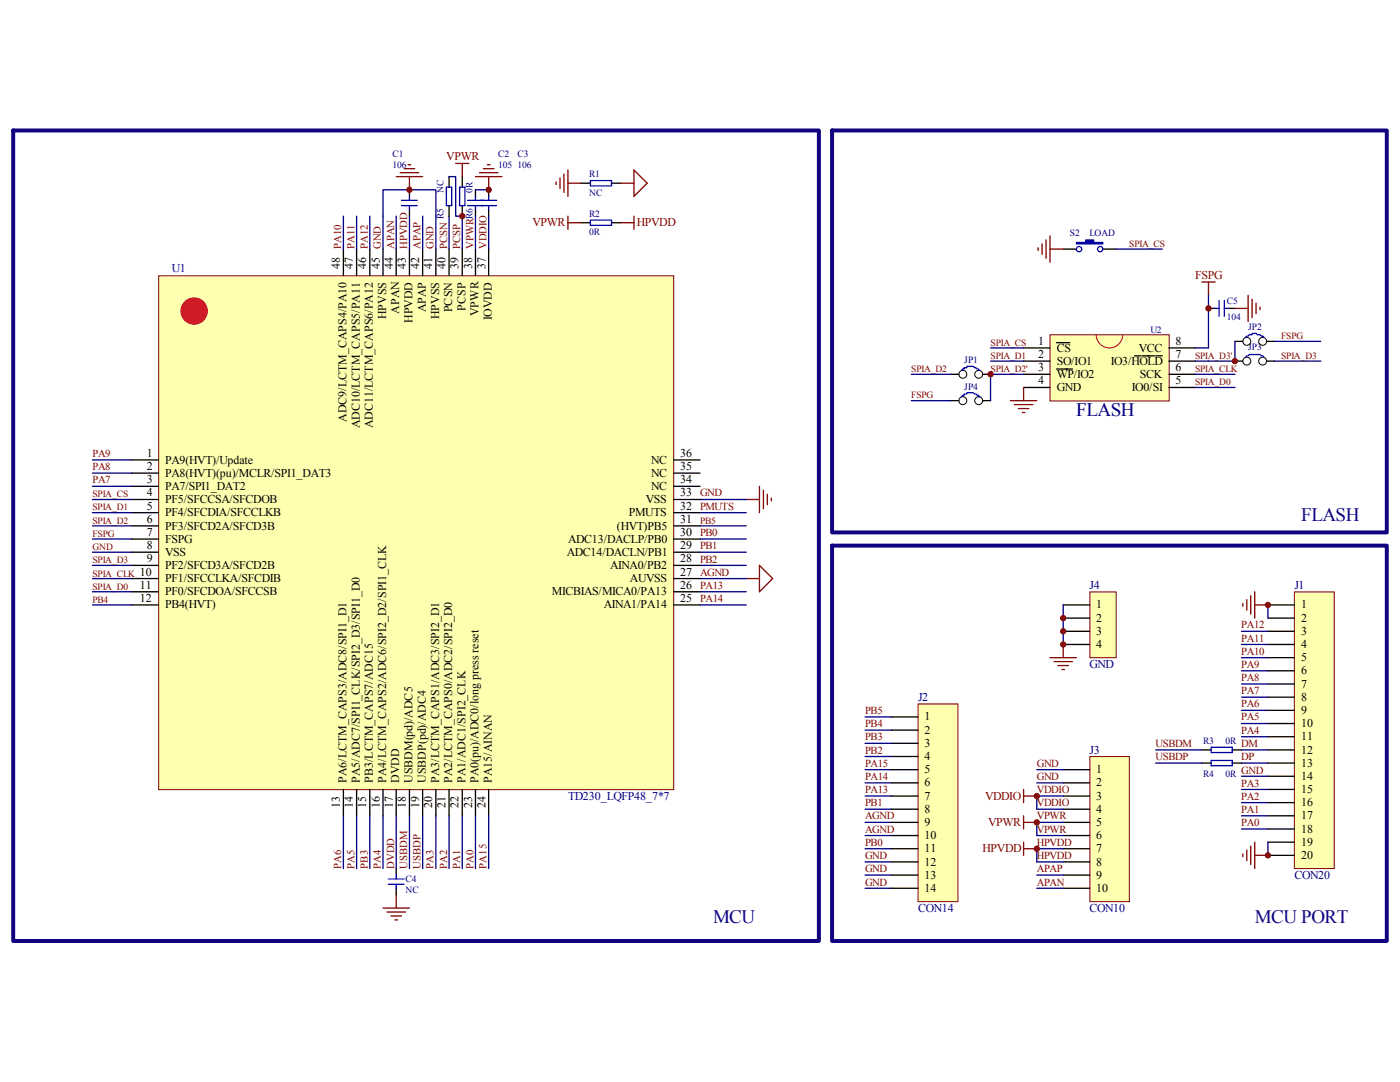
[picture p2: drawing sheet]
<svg xmlns="http://www.w3.org/2000/svg" width="279mm" height="216mm" viewBox="0 0 279 216" stroke-linecap="round" stroke-linejoin="round" font-family="sans-serif">
<defs><g id="words">
<text font-size="3.8" fill="#000080" x="214.8" y="83">FLASH</text>
<g font-size="3.8" fill="#11037f">
<text x="259.7" y="104.1">FLASH</text>
<text x="142.3" y="184.2">MCU</text>
<text x="250.4" y="184.2">MCU PORT</text>
</g>
<g font-size="2.4" fill="#800000">
<text x="89.1" y="32">VPWR</text>
<text x="106.3" y="45.1">VPWR</text>
<text x="127.1" y="45.1">HPVDD</text>
<text x="238.5" y="55.7">FSPG</text>
<text x="196.6" y="159.6">VDDIO</text>
<text x="197.2" y="164.8">VPWR</text>
<text x="196.1" y="170.1">HPVDD</text>
</g>
<g font-size="2.4">
<text x="67.8" y="53.7" transform="rotate(-90 67.8 53.7)">48</text>
<text x="70.4" y="53.7" transform="rotate(-90 70.4 53.7)">47</text>
<text x="73.1" y="53.7" transform="rotate(-90 73.1 53.7)">46</text>
<text x="75.8" y="53.7" transform="rotate(-90 75.8 53.7)">45</text>
<text x="78.4" y="53.7" transform="rotate(-90 78.4 53.7)">44</text>
<text x="81" y="53.7" transform="rotate(-90 81 53.7)">43</text>
<text x="83.7" y="53.7" transform="rotate(-90 83.7 53.7)">42</text>
<text x="86.3" y="53.7" transform="rotate(-90 86.3 53.7)">41</text>
<text x="88.9" y="53.7" transform="rotate(-90 88.9 53.7)">40</text>
<text x="91.5" y="53.7" transform="rotate(-90 91.5 53.7)">39</text>
<text x="94.2" y="53.7" transform="rotate(-90 94.2 53.7)">38</text>
<text x="96.9" y="53.7" transform="rotate(-90 96.9 53.7)">37</text>
<text x="77" y="63.7" transform="rotate(-90 77 63.7)">HPVSS</text>
<text x="79.7" y="62.6" transform="rotate(-90 79.7 62.6)">APAN</text>
<text x="82.3" y="64.4" transform="rotate(-90 82.3 64.4)">HPVDD</text>
<text x="85" y="62.3" transform="rotate(-90 85 62.3)">APAP</text>
<text x="87.6" y="63.7" transform="rotate(-90 87.6 63.7)">HPVSS</text>
<text x="90.3" y="62.3" transform="rotate(-90 90.3 62.3)">PCSN</text>
<text x="92.9" y="62.1" transform="rotate(-90 92.9 62.1)">PCSP</text>
<text x="95.5" y="63.1" transform="rotate(-90 95.5 63.1)">VPWR</text>
<text x="98.1" y="63.9" transform="rotate(-90 98.1 63.9)">IOVDD</text>
<text x="207.2" y="68.8">1</text>
<text x="207.2" y="71.5">2</text>
<text x="210.9" y="70.2">CS</text>
<text x="227.2" y="70.2">VCC</text>
<text x="234.6" y="71.5">7</text>
<text x="234.6" y="68.8">8</text>
<text x="207.2" y="74.1">3</text>
<text x="207.2" y="76.7">4</text>
<text x="210.9" y="72.8">SO/IO1</text>
<text x="210.9" y="75.4">WP/IO2</text>
<text x="221.7" y="72.8">IO3/HOLD</text>
<text x="227.5" y="75.4">SCK</text>
<text x="234.6" y="76.7">5</text>
<text x="234.6" y="74.1">6</text>
<text x="210.9" y="78.1">GND</text>
<text x="225.9" y="78.1">IO0/SI</text>
<text x="69.2" y="84.2" transform="rotate(-90 69.2 84.2)">ADC9/LCTM_CAPS4/PA10</text>
<text x="71.8" y="85.4" transform="rotate(-90 71.8 85.4)">ADC10/LCTM_CAPS5/PA11</text>
<text x="74.4" y="85.4" transform="rotate(-90 74.4 85.4)">ADC11/LCTM_CAPS6/PA12</text>
<text x="29.3" y="93.8">2</text>
<text x="29.3" y="91.2">1</text>
<text x="32.9" y="95.2">PA8(HVT)(pu)/MCLR/SPI1_DAT3</text>
<text x="32.9" y="92.5">PA9(HVT)/Update</text>
<text x="130" y="95.2">NC</text>
<text x="130" y="92.5">NC</text>
<text x="135.7" y="93.8">35</text>
<text x="135.7" y="91.2">36</text>
<text x="29.3" y="101.7">5</text>
<text x="29.3" y="96.4">3</text>
<text x="29.3" y="99.1">4</text>
<text x="32.9" y="97.8">PA7/SPI1_DAT2</text>
<text x="32.9" y="100.4">PF5/SFCCSA/SFCDOB</text>
<text x="128.9" y="100.4">VSS</text>
<text x="130" y="97.8">NC</text>
<text x="135.7" y="101.7">32</text>
<text x="135.7" y="99.1">33</text>
<text x="135.7" y="96.4">34</text>
<text x="29.3" y="106.9">7</text>
<text x="29.3" y="104.3">6</text>
<text x="32.9" y="103">PF4/SFCDIA/SFCCLKB</text>
<text x="32.9" y="105.7">PF3/SFCD2A/SFCD3B</text>
<text x="123.1" y="105.7">(HVT)PB5</text>
<text x="125.5" y="103">PMUTS</text>
<text x="135.7" y="106.9">30</text>
<text x="135.7" y="104.3">31</text>
<text x="29.3" y="112.2">9</text>
<text x="29.3" y="109.6">8</text>
<text x="32.9" y="113.5">PF2/SFCD3A/SFCD2B</text>
<text x="32.9" y="110.9">VSS</text>
<text x="32.9" y="108.3">FSPG</text>
<text x="113.1" y="110.9">ADC14/DACLN/PB1</text>
<text x="113.4" y="108.3">ADC13/DACLP/PB0</text>
<text x="121.8" y="113.5">AINA0/PB2</text>
<text x="135.7" y="109.6">29</text>
<text x="135.7" y="112.2">28</text>
<text x="27.9" y="114.9">10</text>
<text x="27.9" y="117.5">11</text>
<text x="32.9" y="116.2">PF1/SFCCLKA/SFCDIB</text>
<text x="32.9" y="118.8">PF0/SFCDOA/SFCCSB</text>
<text x="110.2" y="118.8">MICBIAS/MICA0/PA13</text>
<text x="125.7" y="116.2">AUVSS</text>
<text x="135.7" y="117.5">26</text>
<text x="135.7" y="114.9">27</text>
<text x="27.9" y="120.1">12</text>
<text x="32.9" y="121.4">PB4(HVT)</text>
<text x="120.5" y="121.4">AINA1/PA14</text>
<text x="135.7" y="120.1">25</text>
<text x="218.8" y="121.4">1</text>
<text x="218.8" y="124">2</text>
<text x="259.7" y="121.4">1</text>
<text x="259.7" y="124">2</text>
<text x="218.8" y="126.7">3</text>
<text x="218.8" y="129.3">4</text>
<text x="259.7" y="126.7">3</text>
<text x="259.7" y="129.3">4</text>
<text x="259.7" y="131.9">5</text>
<text x="259.7" y="134.5">6</text>
<text x="259.7" y="137.2">7</text>
<text x="184.5" y="143.8">1</text>
<text x="259.7" y="139.9">8</text>
<text x="259.7" y="142.5">9</text>
<text x="184.5" y="146.4">2</text>
<text x="184.5" y="149">3</text>
<text x="259.7" y="145.1">10</text>
<text x="259.7" y="147.7">11</text>
<text x="184.5" y="151.6">4</text>
<text x="184.5" y="154.3">5</text>
<text x="218.8" y="154.3">1</text>
<text x="259.7" y="150.4">12</text>
<text x="259.7" y="153">13</text>
<text x="259.7" y="155.6">14</text>
<text x="67.8" y="161.2" transform="rotate(-90 67.8 161.2)">13</text>
<text x="69.2" y="156.2" transform="rotate(-90 69.2 156.2)">PA6/LCTM_CAPS3/ADC8/SPI1_D1</text>
<text x="70.4" y="161.2" transform="rotate(-90 70.4 161.2)">14</text>
<text x="71.8" y="156.2" transform="rotate(-90 71.8 156.2)">PA5/ADC7/SPI1_CLK/SPI2_D3/SPI1_D0</text>
<text x="73.1" y="161.2" transform="rotate(-90 73.1 161.2)">15</text>
<text x="74.4" y="156.2" transform="rotate(-90 74.4 156.2)">PB3/LCTM_CAPS7/ADC15</text>
<text x="75.8" y="161.2" transform="rotate(-90 75.8 161.2)">16</text>
<text x="77" y="156.2" transform="rotate(-90 77 156.2)">PA4/LCTM_CAPS2/ADC6/SPI2_D2/SPI1_CLK</text>
<text x="78.4" y="161.2" transform="rotate(-90 78.4 161.2)">17</text>
<text x="79.7" y="156.2" transform="rotate(-90 79.7 156.2)">DVDD</text>
<text x="81" y="161.2" transform="rotate(-90 81 161.2)">18</text>
<text x="82.3" y="156.2" transform="rotate(-90 82.3 156.2)">USBDM(pd)/ADC5</text>
<text x="83.7" y="161.2" transform="rotate(-90 83.7 161.2)">19</text>
<text x="85" y="156.2" transform="rotate(-90 85 156.2)">USBDP(pd)/ADC4</text>
<text x="86.3" y="161.2" transform="rotate(-90 86.3 161.2)">20</text>
<text x="87.6" y="156.2" transform="rotate(-90 87.6 156.2)">PA3/LCTM_CAPS1/ADC3/SPI2_D1</text>
<text x="88.9" y="161.2" transform="rotate(-90 88.9 161.2)">21</text>
<text x="90.3" y="156.2" transform="rotate(-90 90.3 156.2)">PA2/LCTM_CAPS0/ADC2/SPI2_D0</text>
<text x="91.5" y="161.2" transform="rotate(-90 91.5 161.2)">22</text>
<text x="92.9" y="156.2" transform="rotate(-90 92.9 156.2)">PA1/ADC1/SPI2_CLK</text>
<text x="94.2" y="161.2" transform="rotate(-90 94.2 161.2)">23</text>
<text x="95.5" y="156.2" transform="rotate(-90 95.5 156.2)">PA0(pu)/ADC0/long press reset</text>
<text x="96.9" y="161.2" transform="rotate(-90 96.9 161.2)">24</text>
<text x="98.1" y="156.2" transform="rotate(-90 98.1 156.2)">PA15/AINAN</text>
<text x="184.5" y="156.9">6</text>
<text x="184.5" y="159.6">7</text>
<text x="218.8" y="156.9">2</text>
<text x="218.8" y="159.6">3</text>
<text x="259.7" y="158.2">15</text>
<text x="259.7" y="160.9">16</text>
<text x="184.5" y="162.2">8</text>
<text x="184.5" y="164.8">9</text>
<text x="184.5" y="167.5">10</text>
<text x="218.8" y="162.2">4</text>
<text x="218.8" y="164.8">5</text>
<text x="218.8" y="167.5">6</text>
<text x="259.7" y="163.5">17</text>
<text x="259.7" y="166.1">18</text>
<text x="184.5" y="170.1">11</text>
<text x="184.5" y="172.7">12</text>
<text x="218.8" y="170.1">7</text>
<text x="218.8" y="172.7">8</text>
<text x="259.7" y="168.7">19</text>
<text x="259.7" y="171.4">20</text>
<text x="184.5" y="175.3">13</text>
<text x="184.5" y="178">14</text>
<text x="218.8" y="175.3">9</text>
<text x="218.8" y="178">10</text>
</g>
<g font-size="2.4" fill="#000080">
<text x="34.3" y="54.4">U1</text>
<text x="217.4" y="117.5">J4</text>
<text x="258.3" y="117.5">J1</text>
<text x="217.4" y="133.3">GND</text>
<text x="183.2" y="139.9">J2</text>
<text x="217.4" y="150.4">J3</text>
<text x="113.4" y="159.6">TD230_LQFP48_7*7</text>
<text x="258.3" y="175.3">CON20</text>
<text x="183.2" y="181.9">CON14</text>
<text x="217.4" y="181.9">CON10</text>
</g>
<g font-size="2.1" fill="#800000">
<text x="68.1" y="49.7" transform="rotate(-90 68.1 49.7)">PA10</text>
<text x="70.8" y="49.7" transform="rotate(-90 70.8 49.7)">PA11</text>
<text x="73.4" y="49.7" transform="rotate(-90 73.4 49.7)">PA12</text>
<text x="76" y="49.7" transform="rotate(-90 76 49.7)">GND</text>
<text x="78.7" y="49.7" transform="rotate(-90 78.7 49.7)">APAN</text>
<text x="81.3" y="49.7" transform="rotate(-90 81.3 49.7)">HPVDD</text>
<text x="83.9" y="49.7" transform="rotate(-90 83.9 49.7)">APAP</text>
<text x="86.5" y="49.7" transform="rotate(-90 86.5 49.7)">GND</text>
<text x="89.2" y="49.7" transform="rotate(-90 89.2 49.7)">PCSN</text>
<text x="91.9" y="49.7" transform="rotate(-90 91.9 49.7)">PCSP</text>
<text x="94.5" y="49.7" transform="rotate(-90 94.5 49.7)">VPWR</text>
<text x="97.1" y="49.7" transform="rotate(-90 97.1 49.7)">VDDIO</text>
<text x="18.5" y="93.8">PA8</text>
<text x="18.5" y="91.2">PA9</text>
<text x="18.5" y="96.4">PA7</text>
<text x="139.7" y="101.7">PMUTS</text>
<text x="139.7" y="99.1">GND</text>
<text x="139.7" y="106.9">PB0</text>
<text x="139.7" y="109.6">PB1</text>
<text x="139.7" y="112.3">PB2</text>
<text x="139.7" y="114.9">AGND</text>
<text x="139.7" y="117.5">PA13</text>
<text x="139.7" y="120.1">PA14</text>
<text x="247.7" y="125.4">PA12</text>
<text x="247.7" y="130.6">PA10</text>
<text x="247.7" y="128">PA11</text>
<text x="247.7" y="135.9">PA8</text>
<text x="247.7" y="133.3">PA9</text>
<text x="172.6" y="142.5">PB5</text>
<text x="247.7" y="143.8">PA5</text>
<text x="247.7" y="141.1">PA6</text>
<text x="247.7" y="138.5">PA7</text>
<text x="172.6" y="147.7">PB3</text>
<text x="172.6" y="145.1">PB4</text>
<text x="230.6" y="149">USBDM</text>
<text x="247.7" y="146.4">PA4</text>
<text x="247.7" y="149">DM</text>
<text x="172.6" y="153">PA15</text>
<text x="172.6" y="155.6">PA14</text>
<text x="172.6" y="150.4">PB2</text>
<text x="206.9" y="155.6">GND</text>
<text x="206.9" y="153">GND</text>
<text x="230.6" y="151.6">USBDP</text>
<text x="247.7" y="154.3">GND</text>
<text x="247.7" y="151.6">DP</text>
<text x="172.6" y="158.2">PA13</text>
<text x="172.6" y="160.9">PB1</text>
<text x="206.9" y="158.2">VDDIO</text>
<text x="206.9" y="160.9">VDDIO</text>
<text x="247.7" y="159.6">PA2</text>
<text x="247.7" y="157">PA3</text>
<text x="172.6" y="163.5">AGND</text>
<text x="172.6" y="166.1">AGND</text>
<text x="206.9" y="163.5">VPWR</text>
<text x="206.9" y="166.1">VPWR</text>
<text x="247.7" y="164.8">PA0</text>
<text x="247.7" y="162.2">PA1</text>
<text x="68.1" y="173.3" transform="rotate(-90 68.1 173.3)">PA6</text>
<text x="70.8" y="173.3" transform="rotate(-90 70.8 173.3)">PA5</text>
<text x="73.4" y="173.3" transform="rotate(-90 73.4 173.3)">PB3</text>
<text x="76" y="173.3" transform="rotate(-90 76 173.3)">PA4</text>
<text x="78.7" y="173.3" transform="rotate(-90 78.7 173.3)">DVDD</text>
<text x="81.3" y="173.3" transform="rotate(-90 81.3 173.3)">USBDM</text>
<text x="83.9" y="173.3" transform="rotate(-90 83.9 173.3)">USBDP</text>
<text x="86.5" y="173.3" transform="rotate(-90 86.5 173.3)">PA3</text>
<text x="89.2" y="173.3" transform="rotate(-90 89.2 173.3)">PA2</text>
<text x="91.9" y="173.3" transform="rotate(-90 91.9 173.3)">PA1</text>
<text x="94.5" y="173.3" transform="rotate(-90 94.5 173.3)">PA0</text>
<text x="97.1" y="173.3" transform="rotate(-90 97.1 173.3)">PA15</text>
<text x="172.6" y="168.7">PB0</text>
<text x="172.6" y="171.4">GND</text>
<text x="172.6" y="174">GND</text>
<text x="206.9" y="168.7">HPVDD</text>
<text x="206.9" y="174">APAP</text>
<text x="206.9" y="171.4">HPVDD</text>
<text x="172.6" y="176.7">GND</text>
<text x="206.9" y="176.7">APAN</text>
</g>
<g font-size="1.9" fill="#000080">
<text x="78.3" y="31.4">C1</text>
<text x="78.3" y="33.5">106</text>
<text x="99.4" y="31.4">C2</text>
<text x="99.4" y="33.5">105</text>
<text x="103.3" y="31.4">C3</text>
<text x="103.3" y="33.5">106</text>
<text x="117.6" y="35.4">R1</text>
<text x="88.5" y="38.4" transform="rotate(-90 88.5 38.4)">NC</text>
<text x="94.3" y="38.4" transform="rotate(-90 94.3 38.4)">0R</text>
<text x="117.6" y="39">NC</text>
<text x="88.5" y="43.7" transform="rotate(-90 88.5 43.7)">R5</text>
<text x="94.3" y="43.7" transform="rotate(-90 94.3 43.7)">R6</text>
<text x="117.6" y="43.3">R2</text>
<text x="117.6" y="46.9">0R</text>
<text x="213.5" y="47.2">S2</text>
<text x="217.4" y="47.2">LOAD</text>
<text x="244.9" y="60.6">C5</text>
<text x="244.9" y="63.8">104</text>
<text x="249.1" y="65.9">JP2</text>
<text x="229.6" y="66.4">U2</text>
<text x="249.1" y="69.8">JP3</text>
<text x="192.4" y="72.5">JP1</text>
<text x="192.4" y="77.7">JP4</text>
<text x="240.1" y="148.4">R3</text>
<text x="244.6" y="148.4">0R</text>
<text x="240.1" y="155">R4</text>
<text x="244.6" y="155">0R</text>
<text x="80.9" y="176">C4</text>
<text x="80.9" y="178.1">NC</text>
</g>
<g font-size="1.9" fill="#800000">
<text x="225.4" y="49.3">SPIA_CS</text>
<text x="197.7" y="69">SPIA_CS</text>
<text x="197.7" y="71.6">SPIA_D1</text>
<text x="238.5" y="71.6">SPIA_D3'</text>
<text x="255.7" y="67.7">FSPG</text>
<text x="255.7" y="71.6">SPIA_D3</text>
<text x="181.9" y="74.3">SPIA_D2</text>
<text x="197.7" y="74.3">SPIA_D2'</text>
<text x="238.5" y="76.9">SPIA_D0</text>
<text x="238.5" y="74.3">SPIA_CLK</text>
<text x="181.9" y="79.5">FSPG</text>
<text x="18.5" y="99.2">SPIA_CS</text>
<text x="18.5" y="101.9">SPIA_D1</text>
<text x="18.5" y="107.2">FSPG</text>
<text x="18.5" y="104.5">SPIA_D2</text>
<text x="139.7" y="104.5">PB5</text>
<text x="18.5" y="109.8">GND</text>
<text x="18.5" y="112.4">SPIA_D3</text>
<text x="18.5" y="117.7">SPIA_D0</text>
<text x="18.5" y="115.1">SPIA_CLK</text>
<text x="18.5" y="120.3">PB4</text>
</g>
</g></defs>
<path d="M148.9 99.7h2.7M151.6 97v5.3M152.4 97.8v3.7M153.1 98.6v2.1M153.9 99.4v.5M148.9 115.4h2.7M151.6 112.8l2.6 2.6-2.6 2.7zM79.1 178.6v2.6M76.4 181.2h5.3M77.2 182h3.7M78 182.8h2.1M78.8 183.6h.5" fill="none" stroke="#800000" stroke-width=".26"/>
<path d="M81.7 37.9v1.3M94.9 37.9v1.3M97.5 37.9v1.3M81.7 41.8v1.3M94.9 41.8v1.3M97.5 41.8v1.3" fill="none" stroke="#000" stroke-width=".26"/>
<path d="M80.1 40h3.2M81.7 39.2v.8M93.3 40h5.8M94.9 39.2v.8M97.5 39.2v.8M80.1 41h3.2M81.7 41v.8M93.3 41h5.8M94.9 41v.8M97.5 41v.8" fill="none" stroke="#00f" stroke-width=".26"/>
<path d="M217.6 151h7.8v28.9h-7.8z" fill="#ffffb0"/>
<path d="M217.5 151h7.9v28.9h-7.9z" fill="none" stroke="#800000" stroke-width=".2"/>
<path d="M212.2 153.6h5.3M212.2 156.2h5.3M212.2 158.8h5.3M212.2 161.5h5.3M212.2 164.1h5.3M212.2 166.7h5.3M212.2 169.4h5.3M212.2 172h5.3M212.2 174.6h5.3M212.2 177.2h5.3" fill="none" stroke="#000" stroke-width=".26"/>
<path d="M258.4 118.2h7.9v55.1h-7.9z" fill="#ffffb0"/>
<path d="M258.3 118.1h8v55.2h-8z" fill="none" stroke="#800000" stroke-width=".2"/>
<g fill="none" stroke="#000" stroke-width=".26">
<path d="M116 36.6h1.8M122 36.6h1.9M116 44.4h1.8M122 44.4h1.9M253 120.7h5.3M253 123.3h5.3M253 126h5.3M253 128.6h5.3M253 131.2h5.3M253 133.9h5.3M253 136.5h5.3M253 139.1h5.3"/>
<path d="M253 141.7h5.3M253 144.4h5.3M253 147h5.3M253 149.6h5.3M253 152.3h5.3M253 154.9h5.3M253 157.5h5.3M253 160.2h5.3M253 162.8h5.3M253 165.4h5.3M253 168h5.3M253 170.7h5.3"/>
</g>
<g fill="none" stroke="#000080" stroke-width=".26">
<path d="M247.8 126h5.2M247.8 128.6h5.2M247.8 131.2h5.2M247.8 133.9h5.2M247.8 136.5h5.2M247.8 139.1h5.2M172.6 153.6h5.3M172.6 156.2h5.3M172.6 158.8h5.3M206.9 153.6h5.3M206.9 156.2h5.3M212.2 158.8h-5.3v2.7h5.3"/>
<path d="M247.8 141.7h5.2M247.8 144.4h5.2M247.8 147h5.2M247.8 149.6h5.2M247.8 152.3h5.2M247.8 154.9h5.2M247.8 157.5h5.2M172.6 161.5h5.3M172.6 164.1h5.3M172.6 166.7h5.3M172.6 169.4h5.3M172.6 172h5.3"/>
<path d="M172.6 174.6h5.3M172.6 177.2h5.3M206.9 174.6h5.3M206.9 177.2h5.3M212.2 164.1h-5.3v2.6h5.3M212.2 169.4h-5.3v2.6h5.3M247.8 160.2h5.2M247.8 162.8h5.2M247.8 165.4h5.2"/>
</g>
<g fill="none" stroke="#800000" stroke-width=".26">
<path d="M111 36.3v.5M111.8 35.5v2.1M112.5 34.7v3.7M113.3 33.9v5.3M113.3 36.6h2.7M123.9 36.6h2.6M126.5 33.9l2.7 2.7-2.7 2.6zM113.3 43.1v2.7M113.3 44.4h2.7M123.9 44.4h2.6M126.5 43.1v2.7M204.3 157.5v2.7"/>
<path d="M204.3 158.8h2.6M204.3 162.8v2.6M204.3 168v2.7M204.3 164.1h2.6M204.3 169.4h2.6"/>
</g>
<path d="M117.8 36h4.2v1.1h-4.2zM117.8 43.9h4.2v1.1h-4.2z" fill="none" stroke="#00f" stroke-width=".26"/>
<path d="M217.6 118.2h5.2v13h-5.2z" fill="#ffffb0"/>
<path d="M217.5 118.1h5.3v13.1h-5.3z" fill="none" stroke="#800000" stroke-width=".2"/>
<path d="M212.2 49.7h2.6M220.1 49.7h2.6M212.2 120.7h5.3M212.2 123.3h5.3M212.2 126h5.3M212.2 128.6h5.3M239.9 149.6h1.8M239.9 152.3h1.8M245.9 149.6h1.9M245.9 152.3h1.9M79.1 173.3v1.3M79.1 177.2v1.4" fill="none" stroke="#000" stroke-width=".26"/>
<g fill="none" stroke="#000080" stroke-width=".26">
<path d="M71.2 43.1v6.6M73.8 43.1v6.6M76.4 43.1v6.6M79.1 43.1v6.6M87 43.1v6.6M89.6 43.1v6.6M92.3 43.1v6.6M94.9 43.1v6.6M97.5 43.1v6.6M222.7 49.7h9.3M18.5 99.7h7.9M18.5 94.4h7.9"/>
<path d="M18.5 91.8h7.9M18.5 97h7.9M139.7 99.7h9.2M18.5 110.2h7.9M18.5 107.6h7.9M18.5 104.9h7.9M18.5 112.8h7.9M18.5 115.4h7.9M18.5 102.3h7.9M18.5 118.1h7.9M139.7 110.2h9.2M139.7 107.6h9.2"/>
<path d="M139.7 104.9h9.2M139.7 112.8h9.2M139.7 115.4h9.2M139.7 102.3h9.2M212.2 120.7v7.9M253 120.7v2.6M230.6 152.3h9.3M230.6 149.6h9.3M68.5 162.8v10.5M71.2 162.8v10.5M73.8 162.8v10.5M76.4 162.8v10.5"/>
<path d="M79.1 162.8v10.5M81.7 162.8v10.5M84.3 162.8v10.5M87 162.8v10.5M89.6 162.8v10.5M92.3 162.8v10.5M94.9 162.8v10.5M253 168v2.7"/>
</g>
<g fill="none" stroke="#800000" stroke-width=".26">
<path d="M94.9 35.2h5.3M95.7 34.5h3.7M96.5 33.7h2.1M97.3 32.9h.5M97.5 35.2v2.7M207.2 49.4v.6M208 48.7v2.1M208.8 47.9v3.6M209.5 47.1v5.2M209.5 49.7h2.7M248.8 119.7v2.1M249.6 118.9v3.6"/>
<path d="M250.4 118.1v5.2M209.5 131.2h5.3M210.3 132h3.7M211.1 132.8h2.1M211.9 133.6h.5M212.2 128.6v2.6M248 120.4v.6M250.4 120.7h2.6M248 170.4v.5M248.8 169.6v2.1M249.6 168.8v3.7M250.4 168v5.3"/>
<path d="M250.4 170.7h2.6"/>
</g>
<g fill="none" stroke="#00f" stroke-width=".26">
<path d="M241.7 149.1h4.2v1.1h-4.2zM241.7 151.7h4.2v1.1h-4.2zM77.5 176.5h3.2M77.5 175.4h3.2M79.1 174.6v.8M79.1 176.5v.7"/>
<circle cx="215.3" cy="49.7" r=".53"/>
<circle cx="219.6" cy="49.7" r=".53"/>
</g>
<path d="M214.8 48.4h1.9v-.5h1.5v.5h1.9v.3h-5.3z" fill-rule="evenodd" fill="#00f" stroke="#00f" stroke-width=".26"/>
<path d="M2.6 26h160.8v161.8h-160.8zM166.1 26h110.7v80.2h-110.7zM166.1 108.9h110.7v78.9h-110.7z" fill="none" stroke="#11037f" stroke-width=".79"/>
<g fill="#800000" stroke="#800000" stroke-width=".2">
<circle cx="253" cy="120.7" r=".53"/>
<circle cx="253" cy="170.7" r=".53"/>
<circle cx="212.2" cy="123.3" r=".53"/>
<circle cx="212.2" cy="126" r=".53"/>
<circle cx="212.2" cy="128.6" r=".53"/>
</g>
<path d="M31.7 55.1h102.8v102.5h-102.8z" fill="#ffffb0"/>
<path d="M31.7 55h102.8v102.6h-102.8z" fill="none" stroke="#800000" stroke-width=".2"/>
<g fill="none" stroke="#000" stroke-width=".26">
<path d="M89.6 35.2v2.1M92.3 35.2v2.1M68.5 49.7v5.3M71.2 49.7v5.3M73.8 49.7v5.3M76.4 49.7v5.3M79.1 49.7v5.3M81.7 49.7v5.3M84.3 49.7v5.3M87 49.7v5.3M89.6 41v2.1M89.6 49.7v5.3"/>
<path d="M92.3 41v2.1M92.3 49.7v5.3M94.9 49.7v5.3M97.5 49.7v5.3M26.4 94.4h5.2M26.4 97h5.2M26.4 99.7h5.2M26.4 91.8h5.2M134.4 94.4h5.3M134.4 97h5.3M134.4 99.7h5.3M134.4 91.8h5.3"/>
<path d="M26.4 102.3h5.2M26.4 112.8h5.2M26.4 110.2h5.2M26.4 107.6h5.2M26.4 115.4h5.2M26.4 118.1h5.2M26.4 104.9h5.2M134.4 102.3h5.3M134.4 112.8h5.3M134.4 110.2h5.3M134.4 107.6h5.3M134.4 115.4h5.3"/>
<path d="M134.4 118.1h5.3M134.4 104.9h5.3M26.4 120.7h5.2M134.4 120.7h5.3M68.5 157.5v5.3M71.2 157.5v5.3M73.8 157.5v5.3M76.4 157.5v5.3M79.1 157.5v5.3M81.7 157.5v5.3M84.3 157.5v5.3M87 157.5v5.3"/>
<path d="M89.6 157.5v5.3M92.3 157.5v5.3M94.9 157.5v5.3M97.5 157.5v5.3"/>
</g>
<circle cx="38.7" cy="62.1" r="2.63" fill="#ee0e22" stroke="#ee0e22" stroke-width=".2"/>
<path d="M89.6 35.2h1.3v7.9h1.4M94.9 37.9h2.6M68.5 43.1v6.6M76.4 43.1v-5.2h10.6v5.2M81.7 43.1v6.6M84.3 43.1v6.6M139.7 118.1h9.2M18.5 120.7h7.9M139.7 120.7h9.2M97.5 162.8v10.5" fill="none" stroke="#000080" stroke-width=".26"/>
<path d="M79.1 35.2h5.2M79.9 34.5h3.7M80.7 33.7h2.1M81.4 32.9h.6M81.7 35.2v2.7M90.9 32.6h2.7M92.3 32.6v2.6" fill="none" stroke="#800000" stroke-width=".26"/>
<g fill="#800000" stroke="#800000" stroke-width=".2">
<circle cx="81.7" cy="37.9" r=".53"/>
<circle cx="97.5" cy="37.9" r=".53"/>
<circle cx="92.3" cy="43.1" r=".53"/>
</g>
<path d="M89.1 37.3h1v3.7h-1zM91.7 37.3h1.1v3.7h-1.1z" fill="none" stroke="#00f" stroke-width=".26"/>
<path d="M209.6 66.9h23.7v13.1h-23.7z" fill="#ffffb0"/>
<path d="M209.5 66.8h23.8v13.2h-23.8z" fill="none" stroke="#800000" stroke-width=".2"/>
<g fill="none" stroke="#000" stroke-width=".26">
<path d="M189.8 74.7h1.6M189.8 79.9h1.6M196.1 74.7h1.6M196.1 79.9h1.6M204.3 69.4h5.2M204.3 72.1h5.2M204.3 74.7h5.2M204.3 77.3h5.2M210.9 68.4h2.6M210.9 73.6h3.1M226.4 71h1.3M228 71h2.4"/>
<path d="M230.6 71h1.4M233.3 69.4h5.2M233.3 72.1h5.2M233.3 74.7h5.2M233.3 77.3h5.2M241.2 61.5h1.3M245.1 61.5h1.4M246.5 72.1h1.5M246.5 68.1h1.5M252.8 72.1h1.6M252.8 68.1h1.6"/>
</g>
<path d="M218.8 66.8a2.64 2.64 0 0 0 2.6 2.6 2.64 2.64 0 0 0 2.7-2.6" fill="none" stroke="#bf0000" stroke-width=".2"/>
<path d="M239.9 56.3h2.6M241.2 56.3v2.6M249.1 58.9v5.3M249.9 59.7v3.7M201.6 79.9h5.3M204.3 77.3v2.6M246.5 61.5h2.6M250.7 60.5v2.1M251.5 61.3v.5M202.4 80.7h3.7M203.2 81.5h2.1M204 82.3h.5" fill="none" stroke="#800000" stroke-width=".26"/>
<path d="M241.2 58.9v10.5h-2.7M181.9 74.7h7.9M181.9 79.9h7.9M197.7 69.4h6.6M197.7 72.1h6.6M204.3 74.7h-6.6v5.2M238.5 74.7h8M238.5 77.3h8M246.5 68.1v4h-8M254.4 72.1h9.2M254.4 68.1h9.2" fill="none" stroke="#000080" stroke-width=".26"/>
<path d="M243.3 60v3.1M244.3 60v3.1M191.9 73.9l.3-.3h.2v-.2h.5v-.3a2.44 2.44 0 0 1 2.2 .5h.2v.3h.3M191.9 79.2l.3-.3h.2v-.3h.5v-.2a2.44 2.44 0 0 1 2.2 .5h.2v.3h.3M242.5 61.5h.8M244.3 61.5h.8M248.6 71.3a2.73 2.73 0 0 1 2.3-.6h.6l.7 .6M248.6 67.3l.8-.5h.5v-.3h.8l.2 .3h.6l.2 .3h.3l.2 .2" fill="none" stroke="#00f" stroke-width=".26"/>
<g fill="none" stroke="#000" stroke-width=".2">
<circle cx="192.2" cy="74.7" r=".79"/>
<circle cx="192.2" cy="79.9" r=".79"/>
<circle cx="195.3" cy="79.9" r=".79"/>
<circle cx="195.3" cy="74.7" r=".79"/>
<circle cx="248.8" cy="72.1" r=".79"/>
<circle cx="248.8" cy="68.1" r=".79"/>
<circle cx="252" cy="72.1" r=".79"/>
<circle cx="252" cy="68.1" r=".79"/>
</g>
<path d="M183.3 140.5h7.9v39.4h-7.9z" fill="#ffffb0"/>
<path d="M183.2 140.5h8v39.4h-8z" fill="none" stroke="#800000" stroke-width=".2"/>
<g fill="none" stroke="#000" stroke-width=".26">
<path d="M177.9 143.1h5.3M177.9 145.7h5.3M177.9 148.3h5.3M177.9 151h5.3M177.9 153.6h5.3M177.9 156.2h5.3M177.9 158.8h5.3M177.9 161.5h5.3M177.9 164.1h5.3M177.9 166.7h5.3M177.9 169.4h5.3M177.9 172h5.3"/>
<path d="M177.9 174.6h5.3M177.9 177.2h5.3"/>
</g>
<g fill="#800000" stroke="#800000" stroke-width=".2">
<circle cx="206.9" cy="158.8" r=".53"/>
<circle cx="206.9" cy="164.1" r=".53"/>
<circle cx="206.9" cy="169.4" r=".53"/>
<circle cx="241.2" cy="61.5" r=".53"/>
<circle cx="197.7" cy="74.7" r=".53"/>
<circle cx="246.5" cy="72.1" r=".53"/>
</g>
<path d="M172.6 151h5.3M172.6 148.3h5.3M172.6 145.7h5.3M172.6 143.1h5.3" fill="none" stroke="#000080" stroke-width=".26"/>
<use href="#words"/>
</svg>
